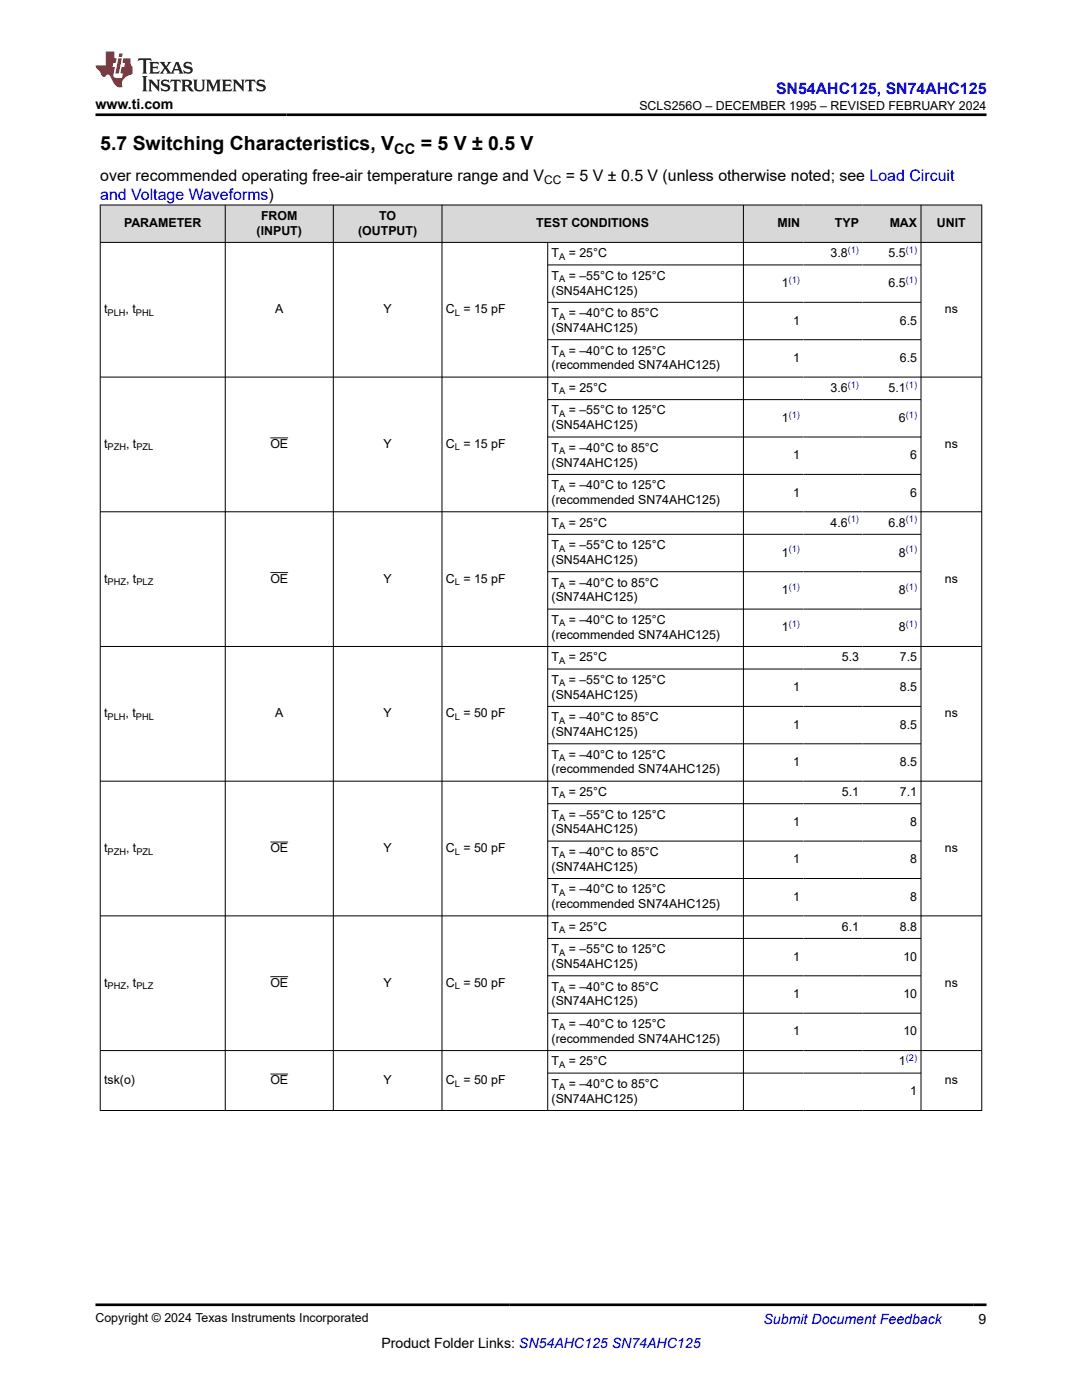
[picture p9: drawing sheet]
<svg xmlns="http://www.w3.org/2000/svg" width="216mm" height="279mm" viewBox="0 0 216 279" stroke-linecap="round" stroke-linejoin="round" font-family="sans-serif">
<defs><g id="words">
<g font-size="3.9">
<text x="20" y="29.9">5.7 Switching Characteristics, V</text>
<text x="83.9" y="29.9">= 5 V ± 0.5 V</text>
</g>
<g font-size="3.2" fill="#00f">
<text x="154.8" y="18.7">SN54AHC125, SN74AHC125</text>
<text x="20" y="39.9">and Voltage Waveforms)</text>
</g>
<g font-size="3.2">
<text x="20" y="36.1">over recommended operating free-air temperature range and V</text>
<text x="112.9" y="36.1">= 5 V ± 0.5 V (unless otherwise noted; see Load Circuit</text>
</g>
<text font-size="2.9" x="78.7" y="30.7">CC</text>
<g font-size="2.8">
<text x="19.1" y="21.8">www.ti.com</text>
<text x="76.1" y="269">Product Folder Links: SN54AHC125 SN74AHC125</text>
<text x="195.3" y="264.2">9</text>
</g>
<text font-size="2.8" fill="#00f" x="152.4" y="264.2">Submit Document Feedback</text>
<g font-size="2.5">
<text x="127.6" y="21.9">SCLS256O – DECEMBER 1995 – REVISED FEBRUARY 2024</text>
<text x="24.7" y="45.4">PARAMETER</text>
<text x="51.2" y="46.8">(INPUT)</text>
<text x="52.1" y="43.9">FROM</text>
<text x="71.5" y="46.8">(OUTPUT)</text>
<text x="75.7" y="43.9">TO</text>
<text x="107" y="45.4">TEST CONDITIONS</text>
<text x="155.1" y="45.4">MIN</text>
<text x="166.6" y="45.4">TYP</text>
<text x="177.5" y="45.4">MAX</text>
<text x="187" y="45.4">UNIT</text>
<text x="110.1" y="51.3">T</text>
<text x="113.5" y="51.3">= 25°C</text>
<text x="165.7" y="51.3">3.8</text>
<text x="177.3" y="51.3">5.5</text>
<text x="110.1" y="58.8">(SN54AHC125)</text>
<text x="110.1" y="55.8">T</text>
<text x="113.5" y="55.8">= –55°C to 125°C</text>
<text x="156" y="57.3">1</text>
<text x="177.3" y="57.3">6.5</text>
<text x="20.8" y="62.5">t</text>
<text x="25.1" y="62.5">, t</text>
<text x="54.9" y="62.5">A</text>
<text x="76.5" y="62.5">Y</text>
<text x="89" y="62.5">C = 15 pF</text>
<text x="110.1" y="63.3">T</text>
<text x="113.5" y="63.3">= –40°C to 85°C</text>
<text x="158.3" y="64.8">1</text>
<text x="179.6" y="64.8">6.5</text>
<text x="188.5" y="62.5">ns</text>
<text x="110.1" y="66.3">(SN74AHC125)</text>
<text x="110.1" y="70.8">T</text>
<text x="113.5" y="70.8">= –40°C to 125°C</text>
<text x="110.1" y="73.7">(recommended SN74AHC125)</text>
<text x="158.3" y="72.2">1</text>
<text x="179.6" y="72.2">6.5</text>
<text x="110.1" y="78.2">T</text>
<text x="110.1" y="82.7">T</text>
<text x="113.5" y="78.2">= 25°C</text>
<text x="113.5" y="82.7">= –55°C to 125°C</text>
<text x="165.7" y="78.2">3.6</text>
<text x="177.3" y="78.2">5.1</text>
<text x="20.8" y="89.4">t</text>
<text x="25.2" y="89.4">, t</text>
<text x="53.9" y="89.4">OE</text>
<text x="76.5" y="89.4">Y</text>
<text x="89" y="89.4">C = 15 pF</text>
<text x="110.1" y="85.7">(SN54AHC125)</text>
<text x="156" y="84.2">1</text>
<text x="179.4" y="84.2">6</text>
<text x="188.5" y="89.4">ns</text>
<text x="110.1" y="93.1">(SN74AHC125)</text>
<text x="110.1" y="90.2">T</text>
<text x="113.5" y="90.2">= –40°C to 85°C</text>
<text x="158.3" y="91.7">1</text>
<text x="181.6" y="91.7">6</text>
<text x="110.1" y="100.6">(recommended SN74AHC125)</text>
<text x="110.1" y="97.6">T</text>
<text x="113.5" y="97.6">= –40°C to 125°C</text>
<text x="158.3" y="99.1">1</text>
<text x="181.6" y="99.1">6</text>
<text x="110.1" y="105.1">T</text>
<text x="113.5" y="105.1">= 25°C</text>
<text x="165.7" y="105.1">4.6</text>
<text x="177.3" y="105.1">6.8</text>
<text x="110.1" y="112.6">(SN54AHC125)</text>
<text x="110.1" y="109.6">T</text>
<text x="113.5" y="109.6">= –55°C to 125°C</text>
<text x="156" y="111.1">1</text>
<text x="179.4" y="111.1">8</text>
<text x="20.8" y="116.3">t</text>
<text x="25.2" y="116.3">, t</text>
<text x="53.9" y="116.3">OE</text>
<text x="76.5" y="116.3">Y</text>
<text x="89" y="116.3">C = 15 pF</text>
<text x="110.1" y="117.1">T</text>
<text x="113.5" y="117.1">= –40°C to 85°C</text>
<text x="156" y="118.5">1</text>
<text x="179.4" y="118.5">8</text>
<text x="188.5" y="116.3">ns</text>
<text x="110.1" y="120">(SN74AHC125)</text>
<text x="110.1" y="124.5">T</text>
<text x="113.5" y="124.5">= –40°C to 125°C</text>
<text x="110.1" y="127.5">(recommended SN74AHC125)</text>
<text x="110.1" y="132">T</text>
<text x="113.5" y="132">= 25°C</text>
<text x="156" y="126">1</text>
<text x="168" y="132">5.3</text>
<text x="179.4" y="126">8</text>
<text x="179.6" y="132">7.5</text>
<text x="110.1" y="136.5">T</text>
<text x="113.5" y="136.5">= –55°C to 125°C</text>
<text x="158.3" y="138">1</text>
<text x="179.6" y="138">8.5</text>
<text x="20.8" y="143.2">t</text>
<text x="25.1" y="143.2">, t</text>
<text x="54.9" y="143.2">A</text>
<text x="76.5" y="143.2">Y</text>
<text x="89" y="143.2">C = 50 pF</text>
<text x="110.1" y="139.4">(SN54AHC125)</text>
<text x="110.1" y="143.9">T</text>
<text x="113.5" y="143.9">= –40°C to 85°C</text>
<text x="188.5" y="143.2">ns</text>
<text x="110.1" y="146.9">(SN74AHC125)</text>
<text x="158.3" y="145.4">1</text>
<text x="179.6" y="145.4">8.5</text>
<text x="110.1" y="154.4">(recommended SN74AHC125)</text>
<text x="110.1" y="151.4">T</text>
<text x="113.5" y="151.4">= –40°C to 125°C</text>
<text x="158.3" y="152.9">1</text>
<text x="179.6" y="152.9">8.5</text>
<text x="110.1" y="158.9">T</text>
<text x="113.5" y="158.9">= 25°C</text>
<text x="168" y="158.9">5.1</text>
<text x="179.6" y="158.9">7.1</text>
<text x="110.1" y="166.3">(SN54AHC125)</text>
<text x="110.1" y="163.4">T</text>
<text x="113.5" y="163.4">= –55°C to 125°C</text>
<text x="158.3" y="164.8">1</text>
<text x="181.6" y="164.8">8</text>
<text x="20.8" y="170.1">t</text>
<text x="25.2" y="170.1">, t</text>
<text x="53.9" y="170.1">OE</text>
<text x="76.5" y="170.1">Y</text>
<text x="89" y="170.1">C = 50 pF</text>
<text x="110.1" y="173.8">(SN74AHC125)</text>
<text x="110.1" y="170.8">T</text>
<text x="113.5" y="170.8">= –40°C to 85°C</text>
<text x="158.3" y="172.3">1</text>
<text x="181.6" y="172.3">8</text>
<text x="188.5" y="170.1">ns</text>
<text x="110.1" y="178.3">T</text>
<text x="113.5" y="178.3">= –40°C to 125°C</text>
<text x="158.3" y="179.8">1</text>
<text x="181.6" y="179.8">8</text>
<text x="110.1" y="181.2">(recommended SN74AHC125)</text>
<text x="110.1" y="185.7">T</text>
<text x="113.5" y="185.7">= 25°C</text>
<text x="168" y="185.7">6.1</text>
<text x="179.6" y="185.7">8.8</text>
<text x="110.1" y="190.2">T</text>
<text x="113.5" y="190.2">= –55°C to 125°C</text>
<text x="158.3" y="191.7">1</text>
<text x="180.3" y="191.7">10</text>
<text x="20.8" y="196.9">t</text>
<text x="25.2" y="196.9">, t</text>
<text x="53.9" y="196.9">OE</text>
<text x="76.5" y="196.9">Y</text>
<text x="89" y="196.9">C = 50 pF</text>
<text x="110.1" y="193.2">(SN54AHC125)</text>
<text x="110.1" y="197.7">T</text>
<text x="113.5" y="197.7">= –40°C to 85°C</text>
<text x="188.5" y="196.9">ns</text>
<text x="110.1" y="200.7">(SN74AHC125)</text>
<text x="158.3" y="199.2">1</text>
<text x="180.3" y="199.2">10</text>
<text x="110.1" y="208.1">(recommended SN74AHC125)</text>
<text x="110.1" y="205.2">T</text>
<text x="113.5" y="205.2">= –40°C to 125°C</text>
<text x="158.3" y="206.6">1</text>
<text x="180.3" y="206.6">10</text>
<text x="110.1" y="212.6">T</text>
<text x="113.5" y="212.6">= 25°C</text>
<text x="179.4" y="212.6">1</text>
<text x="20.8" y="216.4">tsk(o)</text>
<text x="53.9" y="216.4">OE</text>
<text x="76.5" y="216.4">Y</text>
<text x="89" y="216.4">C = 50 pF</text>
<text x="110.1" y="220.1">(SN74AHC125)</text>
<text x="110.1" y="217.1">T</text>
<text x="113.5" y="217.1">= –40°C to 85°C</text>
<text x="181.6" y="218.6">1</text>
<text x="188.5" y="216.4">ns</text>
<text x="19.1" y="263.9">Copyright © 2024 Texas Instruments Incorporated</text>
</g>
<text font-size="2.4" x="108.6" y="36.7">CC</text>
<g font-size="1.9">
<text x="111.6" y="51.8">A</text>
<text x="111.6" y="56.3">A</text>
<text x="21.5" y="63">PLH</text>
<text x="27.1" y="63">PHL</text>
<text x="90.7" y="63">L</text>
<text x="111.6" y="63.8">A</text>
<text x="111.6" y="71.2">A</text>
<text x="111.6" y="78.7">A</text>
<text x="111.6" y="83.2">A</text>
<text x="21.5" y="89.9">PZH</text>
<text x="27.2" y="89.9">PZL</text>
<text x="90.7" y="89.9">L</text>
<text x="111.6" y="90.7">A</text>
<text x="111.6" y="98.1">A</text>
<text x="111.6" y="105.6">A</text>
<text x="111.6" y="110.1">A</text>
<text x="21.5" y="116.8">PHZ</text>
<text x="27.2" y="116.8">PLZ</text>
<text x="90.7" y="116.8">L</text>
<text x="111.6" y="117.6">A</text>
<text x="111.6" y="125">A</text>
<text x="111.6" y="132.5">A</text>
<text x="111.6" y="137">A</text>
<text x="21.5" y="143.7">PLH</text>
<text x="27.1" y="143.7">PHL</text>
<text x="90.7" y="143.7">L</text>
<text x="111.6" y="144.4">A</text>
<text x="111.6" y="151.9">A</text>
<text x="111.6" y="159.4">A</text>
<text x="111.6" y="163.9">A</text>
<text x="21.5" y="170.5">PZH</text>
<text x="27.2" y="170.5">PZL</text>
<text x="90.7" y="170.5">L</text>
<text x="111.6" y="171.3">A</text>
<text x="111.6" y="178.8">A</text>
<text x="111.6" y="186.2">A</text>
<text x="111.6" y="190.7">A</text>
<text x="21.5" y="197.4">PHZ</text>
<text x="27.2" y="197.4">PLZ</text>
<text x="90.7" y="197.4">L</text>
<text x="111.6" y="198.2">A</text>
<text x="111.6" y="205.7">A</text>
<text x="111.6" y="213.1">A</text>
<text x="90.7" y="216.8">L</text>
<text x="111.6" y="217.6">A</text>
</g>
<g font-size="1.9" fill="#00f">
<text x="169.2" y="50.5">(1)</text>
<text x="180.7" y="50.5">(1)</text>
<text x="157.4" y="56.5">(1)</text>
<text x="180.7" y="56.5">(1)</text>
<text x="169.2" y="77.4">(1)</text>
<text x="180.7" y="77.4">(1)</text>
<text x="157.4" y="83.4">(1)</text>
<text x="180.7" y="83.4">(1)</text>
<text x="169.2" y="104.3">(1)</text>
<text x="180.7" y="104.3">(1)</text>
<text x="157.4" y="110.3">(1)</text>
<text x="180.7" y="110.3">(1)</text>
<text x="157.4" y="117.7">(1)</text>
<text x="180.7" y="117.7">(1)</text>
<text x="157.4" y="125.2">(1)</text>
<text x="180.7" y="125.2">(1)</text>
<text x="180.7" y="211.8">(2)</text>
</g>
</g></defs>
<g fill="#d8d8d8">
<path d="M20 40.9h175.9v7.5h-175.9z" fill-rule="evenodd"/>
<path d="M20.1 41h24.8v7.3h-24.8z" fill-rule="evenodd"/>
<path d="M45 41h21.4v7.3h-21.4z" fill-rule="evenodd"/>
<path d="M66.6 41h21.5v7.3h-21.5z" fill-rule="evenodd"/>
<path d="M88.3 41h60v7.3h-60z" fill-rule="evenodd"/>
<path d="M148.4 41h11.9v7.3h-11.9z" fill-rule="evenodd"/>
<path d="M160.3 41h11.8v7.3h-11.8z" fill-rule="evenodd"/>
<path d="M172.1 41h11.6v7.3h-11.6z" fill-rule="evenodd"/>
<path d="M183.8 41h12v7.3h-12z" fill-rule="evenodd"/>
</g>
<g fill="none" stroke="#000" stroke-width=".2">
<path d="M19.9 40.9h176.1M19.9 48.4h176.1M20 40.9v180.8M44.9 40.9v180.8M66.5 40.9v180.8M88.2 40.9v180.8M109.3 48.4v173.3M109.3 52.9h74.5M148.3 40.9v180.8M183.8 40.9v180.8M195.9 40.9v180.8M19.9 75.3h176.1"/>
<path d="M109.3 60.3h74.5M109.3 67.8h74.5M109.3 79.8h74.5M53.9 87.4h3.6M109.3 87.2h74.5M109.3 94.7h74.5M19.9 102.1h176.1M53.9 114.3h3.6M109.3 106.6h74.5M109.3 114.1h74.5M19.9 129h176.1M109.3 121.6h74.5"/>
<path d="M109.3 133.5h74.5M19.9 155.9h176.1M109.3 141h74.5M109.3 148.4h74.5M53.9 168h3.6M109.3 160.4h74.5M109.3 167.9h74.5M109.3 175.3h74.5M19.9 182.8h176.1M53.9 194.9h3.6M109.3 187.3h74.5M109.3 194.7h74.5"/>
<path d="M19.9 209.7h176.1M53.9 214.3h3.6M109.3 202.2h74.5M109.3 214.2h74.5M19.9 221.6h176.1"/>
</g>
<path d="M27.7 11.6l-.2 .6 .5-.2h.6v.1v2.2l-.2 .4h1l-.2-.4v-2.2v-.1h.5l.5 .2-.1-.6zM29.8 12.4l.2 .3v1.6l-.2 .4h1.9l.1-.6a1.08 1.08 0 0 1-1.3 .2v-.7h.6l.4 .2v-.7l-.4 .2h-.6v-.5l.2-.2a1 1 0 0 1 1 .3l-.1-.5zM31.8 12.4l1 1.1-1 1.2h.9l-.2-.2 .4-.8 .5 .8-.2 .2h1.6l-.2-.2 .1-.5h1l.1 .5-.1 .2h.9l-.2-.4-.8-1.9h-.5l-1 2.1-.8-1.1 .9-1h-.8l.2 .2-.5 .6-.3-.6 .1-.2zM35.2 12.8l.4 1h-.8zM36.8 12.5a.65 .65 0 0 0-.2 .7 .65 .65 0 0 0 .6 .5l.7 .1 .1 .3a.79 .79 0 0 1-.7 .4 .79 .79 0 0 1-.7-.5l.1 .7 .2-.1a.93 .93 0 0 0 1.1 0 .93 .93 0 0 0 .4-.9 1.46 1.46 0 0 0-1.2-.6l-.1-.3a1.09 1.09 0 0 1 1.2 .2l-.2-.6-.1 .1-.6-.2zM28.4 15.2l.2 .4v2.2l-.2 .4h1l-.2-.4v-2.2l.2-.4zM29.6 15.9l.2 .4v1.5l-.2 .4h.8l-.3-.4v-1.3l1.7 1.8v-2l.2-.4h-.8l.2 .2 .1 1.1-1.2-1.3zM32.3 16a.65 .65 0 0 0-.2 .8 .65 .65 0 0 0 .7 .4l.6 .2 .1 .2a.79 .79 0 0 1-.7 .4 .79 .79 0 0 1-.7-.5l.1 .7 .2-.1a.93 .93 0 0 0 1.1 .1 .93 .93 0 0 0 .4-1 1.46 1.46 0 0 0-1.2-.5l-.1-.4a1.09 1.09 0 0 1 1.2 .2l-.2-.6-.1 .1-.6-.1zM34.1 15.9l-.1 .6a.63 .63 0 0 1 .7-.3l.1 1.6-.3 .4h1l-.2-.4v-1.6a.66 .66 0 0 1 .8 .3l-.1-.6zM36.2 15.9l.2 .4v1.5l-.2 .4h.9l-.2-.2v-.7h.5l.1 .2a.79 .79 0 0 0 1.2 .6l-1-.9a.61 .61 0 0 0 .6-.6 .61 .61 0 0 0-.5-.7zM36.9 16.2h.2a.47 .47 0 0 1 .5 .1 .47 .47 0 0 1 .1 .5l-.2 .1-.6 .1zM38.5 15.9l.2 .2a2.27 2.27 0 0 0 .4 2 1.04 1.04 0 0 0 1.7-.7v-1.3l.2-.2h-.8l.2 .4v1.1a.6 .6 0 0 1-.6 .6 .6 .6 0 0 1-.6-.6v-1.1l.3-.4zM41.1 15.9l.2 .4v1.5l-.2 .4h.7l-.2-.4v-1.4l.9 1.9 .8-1.9v1.4l-.2 .4h1l-.3-.4v-1.5l.3-.4h-.8l-.7 1.5-.7-1.5zM44.3 15.9l.2 .4v1.5l-.2 .4h1.9l.1-.6a1.09 1.09 0 0 1-1.3 .2v-.7h.6l.4 .2v-.6l-.4 .2h-.6v-.6l.2-.1a1.01 1.01 0 0 1 1 .3l-.1-.6zM46.4 15.9l.3 .4v1.5l-.3 .4h.8l-.2-.4v-1.3l1.6 1.8v-2l.2-.4h-.7l.2 .2v1.1l-1.2-1.3zM49 15.9l-.1 .6a.63 .63 0 0 1 .8-.3v1.6l-.3 .4h1l-.2-.4v-1.6a.66 .66 0 0 1 .8 .3l-.1-.6zM51.4 16a.65 .65 0 0 0-.2 .8 .65 .65 0 0 0 .6 .4l.6 .2 .2 .2a.79 .79 0 0 1-.8 .4 .79 .79 0 0 1-.6-.5l.1 .7 .2-.1a.93 .93 0 0 0 1 .1 .93 .93 0 0 0 .5-1 1.46 1.46 0 0 0-1.3-.5l-.1-.4a1.09 1.09 0 0 1 1.3 .2l-.2-.6-.2 .1-.5-.1z" fill="#231f20"/>
<path d="M21.1 10.3v2.7h-2.1l.1 .4 .9 1a.95 .95 0 0 0 .9 .9 .59 .59 0 0 1 .6-.4 .59 .59 0 0 1 .5 .3l.4 .8a1.59 1.59 0 0 0 2.1 1.4 1.61 1.61 0 0 1 1-2.3l1-.3-.1-1.5a1.59 1.59 0 0 1-.4-1.7h-1.4l-.2 .9h.5l-.1 .9h-.5l-.2 .9v.3l.4 .1-.2 .9h-.6a.73 .73 0 0 1-1.1-.7l.3-1.5h-.5l.2-.9h.5l.2-.9h-.5v-1.3zM23.6 11.6l-.6 3.1h.7l.6-3.1zM23.8 10.7l-.1 .6h.7l.1-.6z" fill="#ed1c24"/>
<path d="M19.1 22.9h177.8M19.1 260.4h177.8" fill="none" stroke="#000" stroke-width=".53"/>
<use href="#words"/>
</svg>
